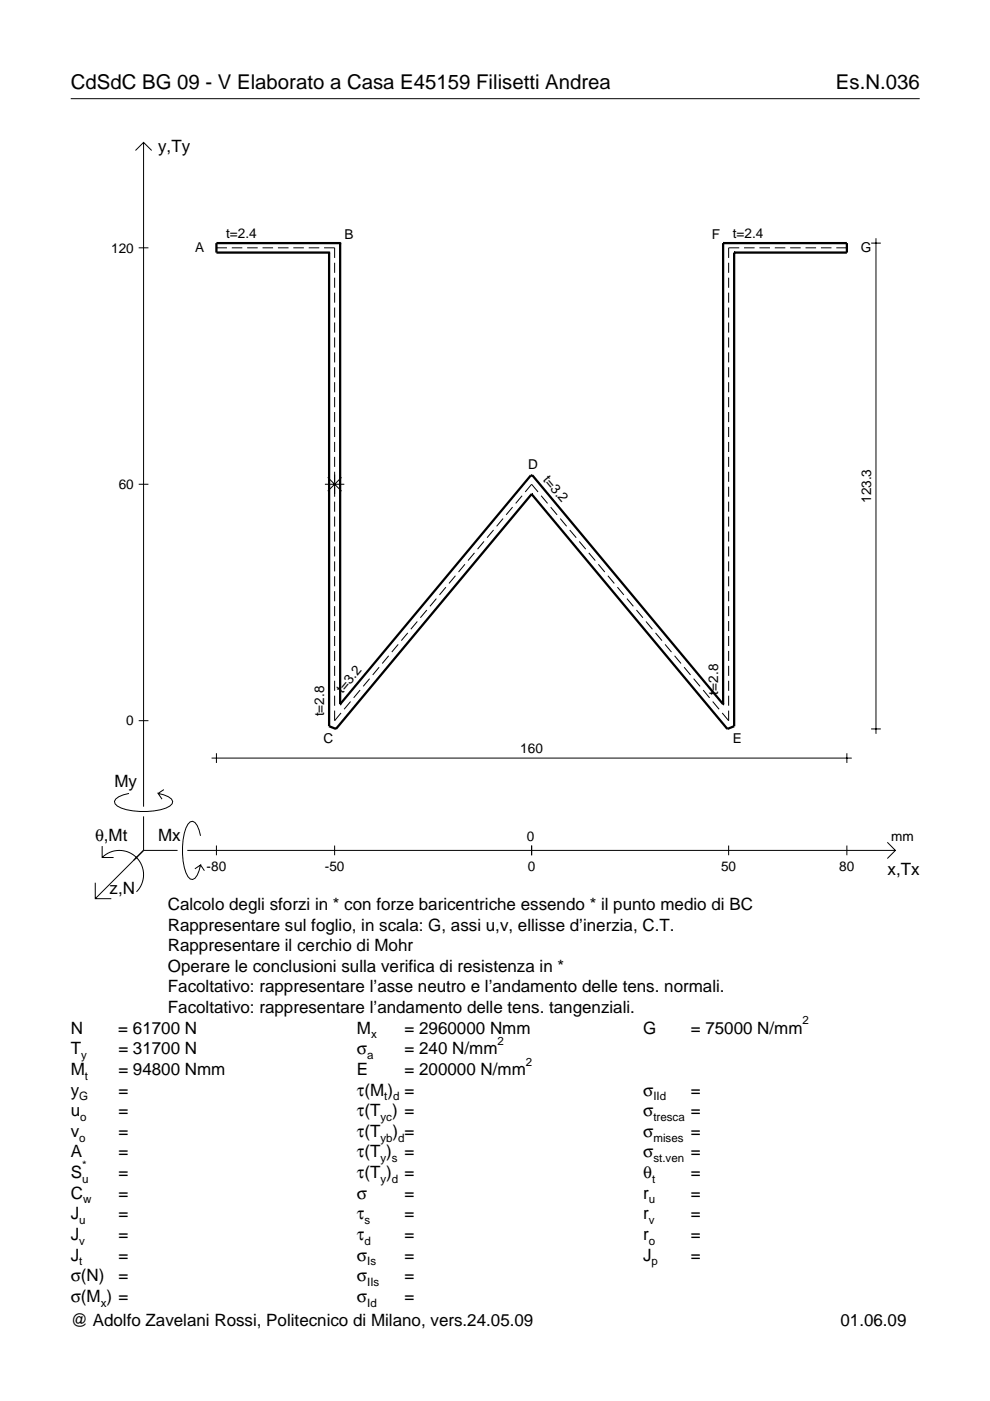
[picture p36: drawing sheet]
<svg xmlns="http://www.w3.org/2000/svg" width="210mm" height="297mm" viewBox="0 0 210 297" stroke-linecap="round" stroke-linejoin="round" font-family="sans-serif">
<defs><g id="words">
<g font-size="4.3">
<text x="15" y="18.9">CdSdC BG 09 - V Elaborato a Casa E45159 Filisetti Andrea</text>
<text x="177.2" y="18.9">Es.N.036</text>
</g>
<g font-size="3.6">
<text x="33.5" y="32.3">y,Ty</text>
<text x="24.3" y="166.9">My</text>
<text x="20.1" y="178.2">θ,Mt</text>
<text x="33.5" y="178.2">Mx</text>
<text x="188.2" y="185.5">x,Tx</text>
<text x="23.2" y="189.6">z,N</text>
<text x="35.6" y="192.9">Calcolo degli sforzi in * con forze baricentriche essendo * il punto medio di BC</text>
<text x="35.6" y="197.3">Rappresentare sul foglio, in scala: G, assi u,v, ellisse d’inerzia, C.T.</text>
<text x="35.6" y="201.7">Rappresentare il cerchio di Mohr</text>
<text x="35.6" y="206">Operare le conclusioni sulla verifica di resistenza in *</text>
<text x="35.6" y="210.4">Facoltativo: rappresentare l’asse neutro e l’andamento delle tens. normali.</text>
<text x="35.6" y="214.8">Facoltativo: rappresentare l’andamento delle tens. tangenziali.</text>
<text x="15" y="219.2">N</text>
<text x="25.1" y="219.2">= 61700 N</text>
<text x="75.7" y="219.2">M</text>
<text x="85.8" y="219.2">= 2960000 Nmm</text>
<text x="136.4" y="219.2">G</text>
<text x="146.5" y="219.2">= 75000 N/mm</text>
<text x="15" y="223.5">T</text>
<text x="15" y="227.9">M</text>
<text x="25.1" y="223.5">= 31700 N</text>
<text x="25.1" y="227.9">= 94800 Nmm</text>
<text x="75.7" y="223.5">σ</text>
<text x="75.7" y="227.9">E</text>
<text x="85.8" y="223.5">= 240 N/mm</text>
<text x="85.8" y="227.9">= 200000 N/mm</text>
<text x="15" y="232.3">y</text>
<text x="25.1" y="232.3">=</text>
<text x="75.7" y="232.3">τ(M ) =</text>
<text x="136.4" y="232.3">σ</text>
<text x="146.5" y="232.3">=</text>
<text x="15" y="236.7">u</text>
<text x="25.1" y="236.7">=</text>
<text x="75.7" y="236.7">τ(T ) =</text>
<text x="136.4" y="236.7">σ</text>
<text x="146.5" y="236.7">=</text>
<text x="15" y="241">v</text>
<text x="15" y="245.4">A</text>
<text x="25.1" y="245.4">=</text>
<text x="25.1" y="241">=</text>
<text x="75.7" y="245.4">τ(T )</text>
<text x="75.7" y="241">τ(T</text>
<text x="83.3" y="241">) =</text>
<text x="85.8" y="245.4">=</text>
<text x="136.4" y="241">σ</text>
<text x="136.4" y="245.4">σ</text>
<text x="146.5" y="241">=</text>
<text x="146.5" y="245.4">=</text>
<text x="15" y="249.8">S</text>
<text x="25.1" y="249.8">=</text>
<text x="75.7" y="249.8">τ(T )</text>
<text x="85.8" y="249.8">=</text>
<text x="136.4" y="249.8">θ</text>
<text x="146.5" y="249.8">=</text>
<text x="15" y="254.2">C</text>
<text x="25.1" y="254.2">=</text>
<text x="75.7" y="254.2">σ</text>
<text x="85.8" y="254.2">=</text>
<text x="136.4" y="254.2">r</text>
<text x="146.5" y="254.2">=</text>
<text x="15" y="258.5">J</text>
<text x="15" y="262.9">J</text>
<text x="25.1" y="258.5">=</text>
<text x="25.1" y="262.9">=</text>
<text x="75.7" y="258.5">τ</text>
<text x="75.7" y="262.9">τ</text>
<text x="85.8" y="258.5">=</text>
<text x="85.8" y="262.9">=</text>
<text x="136.4" y="258.5">r</text>
<text x="136.4" y="262.9">r</text>
<text x="146.5" y="258.5">=</text>
<text x="146.5" y="262.9">=</text>
<text x="15" y="267.3">J</text>
<text x="25.1" y="267.3">=</text>
<text x="75.7" y="267.3">σ</text>
<text x="85.8" y="267.3">=</text>
<text x="136.4" y="267.3">J</text>
<text x="146.5" y="267.3">=</text>
<text x="15" y="271.7">σ(N)</text>
<text x="25.1" y="271.7">=</text>
<text x="75.7" y="271.7">σ</text>
<text x="85.8" y="271.7">=</text>
<text x="15" y="276">σ(M ) =</text>
<text x="15" y="281.2">@ Adolfo Zavelani Rossi, Politecnico di Milano, vers.24.05.09</text>
<text x="75.7" y="276">σ</text>
<text x="85.8" y="276">=</text>
<text x="178.2" y="281.2">01.06.09</text>
</g>
<g font-size="2.9">
<text x="23.6" y="53.5">120</text>
<text x="41.4" y="53.4">A</text>
<text x="47.9" y="50.5">t=2.4</text>
<text x="73" y="50.6">B</text>
<text x="150.9" y="50.6">F</text>
<text x="155.4" y="50.5">t=2.4</text>
<text x="182.5" y="53.4">G</text>
<text x="112" y="99.4">D</text>
<text x="115" y="101.7" transform="rotate(50 115 101.7)">t=3.2</text>
<text x="25.2" y="103.7">60</text>
<text x="184.7" y="106.7" transform="rotate(-90 184.7 106.7)">123.3</text>
<text x="72.6" y="147.1" transform="rotate(-50 72.6 147.1)">t=3.2</text>
<text x="152.3" y="147.3" transform="rotate(-90 152.3 147.3)">t=2.8</text>
<text x="26.8" y="153.8">0</text>
<text x="68.7" y="151.9" transform="rotate(-90 68.7 151.9)">t=2.8</text>
<text x="68.6" y="157.6">C</text>
<text x="110.3" y="159.7">160</text>
<text x="155.4" y="157.6">E</text>
<text x="111.7" y="178.2">0</text>
<text x="189" y="178.2">mm</text>
<text x="43.8" y="184.7">-80</text>
<text x="68.9" y="184.7">-50</text>
<text x="111.9" y="184.7">0</text>
<text x="152.9" y="184.7">50</text>
<text x="178" y="184.7">80</text>
</g>
<g font-size="2.4">
<text x="78.7" y="220.2">x</text>
<text x="105.5" y="221.5">2</text>
<text x="170.2" y="217.2">2</text>
<text x="17.2" y="224.5">y</text>
<text x="77.9" y="224.5">a</text>
<text x="111.5" y="225.9">2</text>
<text x="16.8" y="233.3">G</text>
<text x="18" y="228.9">t</text>
<text x="81.5" y="233.3">t d</text>
<text x="138.5" y="233.3">IId</text>
<text x="17" y="237.7">o</text>
<text x="80.7" y="237.7">yc</text>
<text x="138.5" y="237.7">tresca</text>
<text x="16.8" y="242">o</text>
<text x="80.7" y="242">yb d</text>
<text x="138.5" y="242">mises</text>
<text x="17.4" y="250.8">u</text>
<text x="17.4" y="247.8">*</text>
<text x="80.7" y="246.4">y s</text>
<text x="80.7" y="250.8">y d</text>
<text x="138.2" y="250.8">t</text>
<text x="138.5" y="246.4">st.ven</text>
<text x="17.6" y="255.2">w</text>
<text x="137.6" y="255.2">u</text>
<text x="16.8" y="259.5">u</text>
<text x="16.8" y="263.9">v</text>
<text x="77.3" y="259.5">s</text>
<text x="77.3" y="263.9">d</text>
<text x="137.6" y="259.5">v</text>
<text x="137.6" y="263.9">o</text>
<text x="16.8" y="268.3">t</text>
<text x="77.9" y="268.3">Is</text>
<text x="138.2" y="268.3">p</text>
<text x="77.9" y="272.7">IIs</text>
<text x="21.4" y="277">x</text>
<text x="77.9" y="277">Id</text>
</g>
</g></defs>
<g fill="none" stroke="#000" stroke-width=".21">
<path d="M15 20.9h180M28.7 31.9l1.7-1.7 1.8 1.7M30.4 30.2v140.8M29.4 52.5h2.1M45.9 52.5h2.2M49.1 52.5h2.3M52.4 52.5h2.2M55.7 52.5h2.2M58.9 52.5h2.3M62.2 52.5h2.2M65.5 52.5h2.2M68.7 52.5h2.2v2.2"/>
<path d="M70.9 55.7v2.1M70.9 58.9v2.1M154.5 55.7v2.1M154.5 58.9v2.1M156.7 52.5h-2.2v2.2M157.8 52.5h2.2M161 52.5h2.2M164.3 52.5h2.2M167.5 52.5h2.3M170.8 52.5h2.2M174.1 52.5h2.2M177.3 52.5h2.3"/>
<path d="M184.7 51.5h2.1M185.7 50.5v105.1M70.9 62v2.2M70.9 65.2v2.1M70.9 68.4v2.1M70.9 71.5v2.2M70.9 74.7v2.1M70.9 77.9v2.1M154.5 62v2.2M154.5 65.2v2.1M154.5 68.4v2.1M154.5 71.5v2.2"/>
<path d="M154.5 74.7v2.1M154.5 77.9v2.1M70.9 81v2.2M70.9 84.2v2.1M70.9 87.4v2.1M70.9 90.5v2.2M70.9 93.7v2.1M70.9 96.9v2.1M154.5 81v2.2M154.5 84.2v2.1M154.5 87.4v2.1M154.5 90.5v2.2"/>
<path d="M154.5 93.7v2.1M154.5 96.9v2.1M29.4 102.7h2.1M68.9 102.7h4.1M69.5 101.2l2.9 2.9M70.9 100v5.3M70.9 106.4v2.1M70.9 109.5v2.2M70.9 112.7v2.1M70.9 115.9v2.1M70.9 119v2.2M72.4 101.2l-2.9 2.9"/>
<path d="M98.6 119.6l-1.4 1.7M100.6 117.2l-1.4 1.7M102.6 114.8l-1.3 1.6M104.6 112.4l-1.3 1.6M106.7 109.9l-1.4 1.7M108.7 107.5l-1.4 1.7M110.7 105.1l-1.4 1.6M111.4 104.3l1.3-1.6 1.4 1.6M114.7 105.1l1.4 1.6M116.8 107.5l1.3 1.7M118.8 109.9l1.3 1.7M120.8 112.4l1.4 1.6"/>
<path d="M122.8 114.8l1.4 1.6M124.8 117.2l1.4 1.7M126.9 119.6l1.3 1.7M154.5 100v2.2M154.5 103.2v2.1M154.5 106.4v2.1M154.5 109.5v2.2M154.5 112.7v2.1M154.5 115.9v2.1M154.5 119v2.2M70.9 122.2v2.1M70.9 125.3v2.2"/>
<path d="M70.9 128.5v2.1M70.9 131.7v2.1M70.9 134.8v2.2M70.9 138v2.1M82.4 139l-1.4 1.7M84.4 136.6l-1.3 1.7M86.5 134.2l-1.4 1.6M88.5 131.8l-1.4 1.6M90.5 129.3l-1.4 1.7M92.5 126.9l-1.3 1.7M94.5 124.5l-1.3 1.6M96.6 122.1l-1.4 1.6"/>
<path d="M128.9 122.1l1.3 1.6M130.9 124.5l1.4 1.6M132.9 126.9l1.4 1.7M134.9 129.3l1.4 1.7M137 131.8l1.3 1.6M139 134.2l1.3 1.6M141 136.6l1.4 1.7M143 139l1.4 1.7M154.5 122.2v2.1M154.5 125.3v2.2M154.5 128.5v2.1M154.5 131.7v2.1"/>
<path d="M154.5 134.8v2.2M154.5 138v2.1M29.4 152.8h2.1M45.9 159.7v2.1M70.9 141.2v2.1M70.9 144.3v2.2M70.9 147.5v2.1M70.9 150.7v2.1l1.4-1.6M74.3 148.7l-1.3 1.7M76.3 146.3l-1.3 1.7M78.4 143.9l-1.4 1.6M80.4 141.5l-1.4 1.6"/>
<path d="M145 141.5l1.4 1.6M147.1 143.9l1.3 1.6M149.1 146.3l1.3 1.7M151.1 148.7l1.4 1.7M154.5 141.2v2.1M154.5 144.3v2.2M154.5 147.5v2.1M154.5 150.7v2.1l-1.4-1.6M179.6 159.7v2.1M184.7 154.6h2.1M21.7 179.4v2.4h2.4M27.3 168.2a3.6 3.6 0 0 0-3 1.7l.1 .5a5.6 5.6 0 0 0 3.8 1.5 13.4 13.4 0 0 0 7.8-1l.5-.5 .1-.5a3.6 3.6 0 0 0-3.1-1.7l.8 1.2"/>
<path d="M30.4 173.1v7.2M34.7 167.4l-1.2 .8M42.5 177.2a3.6 3.6 0 0 0-1.7-3.1l-.5 .2a5.7 5.7 0 0 0-1.5 3.7 13.3 13.3 0 0 0 1 7.9l.5 .5 .5 .1a3.6 3.6 0 0 0 1.7-3.1l-1.2 .8M44.9 160.7h135.7M45.9 179.3v2M70.9 179.3v2M112.7 179.3v2M154.5 179.3v2M179.6 179.3v2M188.1 178.6l1.7 1.7-1.7 1.7M20.2 187.2v3.3h3.4M21.7 181.8a5.1 5.1 0 0 1 7.2 0 5.1 5.1 0 0 1 0 7.3"/>
<path d="M30.4 180.3l-10.2 10.2M30.4 180.3h7.2M39.7 180.3h150.1M42.5 183.4l.8 1.2"/>
</g>
<g fill="none" stroke="#000" stroke-width=".48">
<path d="M69.8 53.6h.1M69.8 53.6v100.4l1.4 .6 41.5-49.8M72.1 51.5h.1M72.1 51.5h-26.2v2.1h23.9M72.1 51.5v97.8M153.3 51.5h.1M153.3 51.5h26.3v2.1h-23.9M153.3 51.5v97.8M155.7 53.6h.1M155.7 53.6v100.4l-1.5 .6-41.5-49.8M112.7 104.8h.1M72.1 149.3h.1"/>
<path d="M72.1 149.3l40.4-48.5h.4l40.4 48.5M153.3 149.3h.1"/>
</g>
<use href="#words"/>
</svg>
